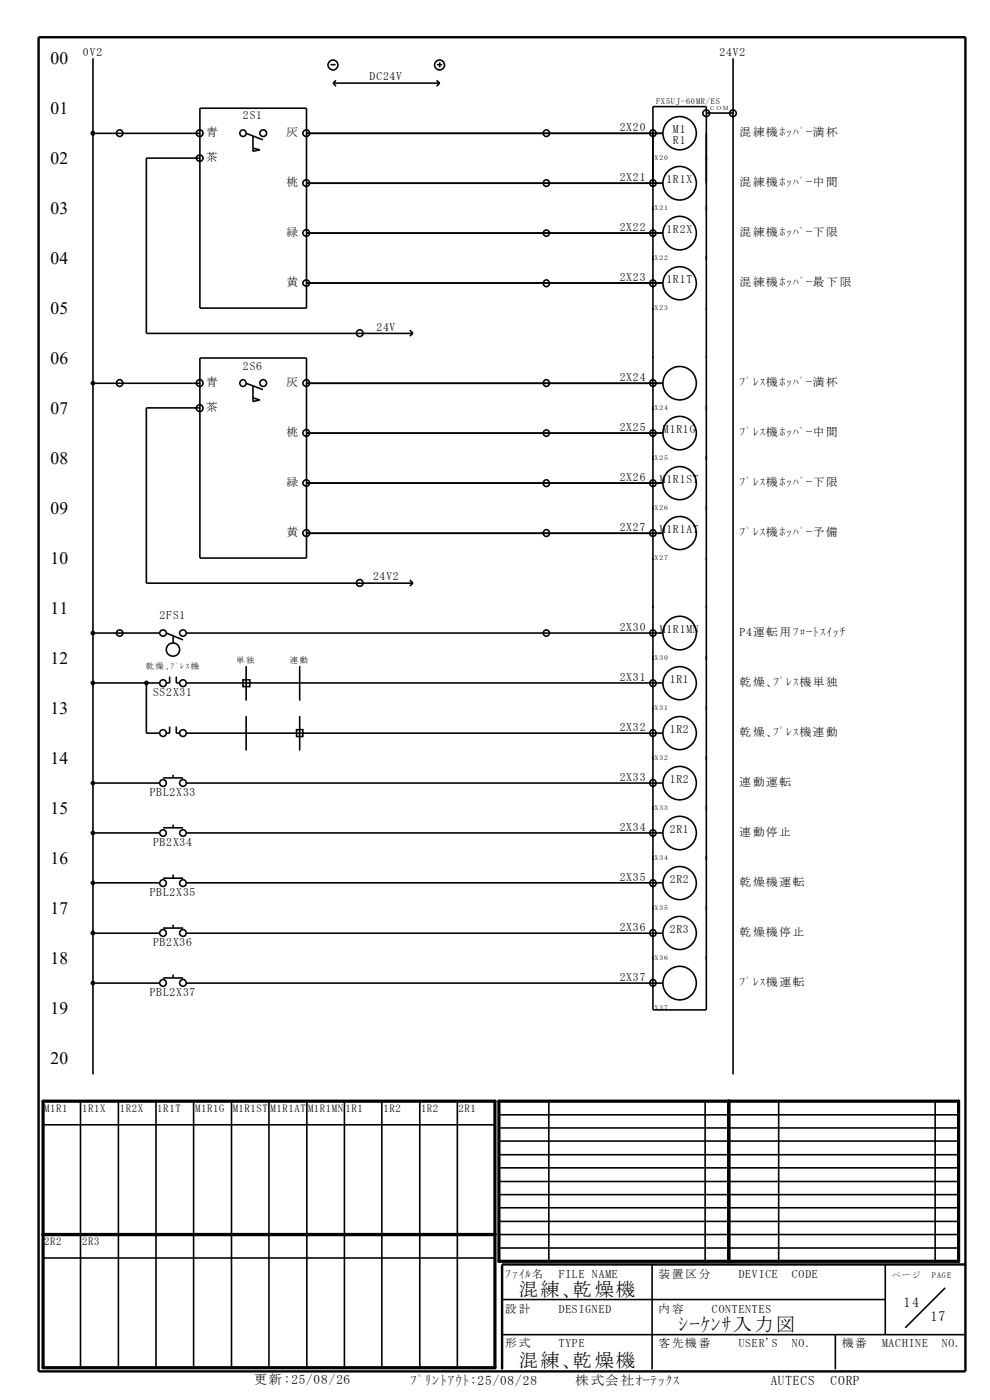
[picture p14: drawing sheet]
<svg xmlns="http://www.w3.org/2000/svg" width="210mm" height="297mm" viewBox="0 0 210 297" stroke-linecap="round" stroke-linejoin="round" font-family="sans-serif">
<defs><g id="words">
<g font-size="4.1">
<text x="110.1" y="274.8">混練､乾燥機</text>
<text x="143.9" y="282.3">ｼｰｹﾝｻ入力図</text>
<text x="110.1" y="290.1">混練､乾燥機</text>
</g>
<g font-size="3.7">
<text x="10.7" y="13.6">00</text>
<text x="10.7" y="24.2">01</text>
<text x="10.7" y="34.8">02</text>
<text x="10.7" y="45.4">03</text>
<text x="10.7" y="56.1">04</text>
<text x="10.7" y="66.6">05</text>
<text x="10.7" y="77.2">06</text>
<text x="10.7" y="87.8">07</text>
<text x="10.7" y="98.5">08</text>
<text x="10.7" y="109.1">09</text>
<text x="10.7" y="119.7">10</text>
<text x="10.7" y="130.2">11</text>
<text x="10.7" y="140.9">12</text>
<text x="10.7" y="151.5">13</text>
<text x="10.7" y="162.1">14</text>
<text x="10.7" y="172.6">15</text>
<text x="10.7" y="183.3">16</text>
<text x="10.7" y="193.9">17</text>
<text x="10.7" y="204.5">18</text>
<text x="10.7" y="215.1">19</text>
<text x="10.7" y="225.7">20</text>
</g>
<g font-size="3">
<text x="191.7" y="277.3">14</text>
<text x="197.3" y="280.2">17</text>
</g>
<g font-size="2.8">
<text x="53.8" y="293.6">更新:25/08/26</text>
<text x="87" y="293.8">ﾌﾟﾘﾝﾄｱｳﾄ:25/08/28</text>
<text x="122.1" y="293.7">株式会社ｵｰﾃｯｸｽ</text>
<text x="163.5" y="293.7">AUTECS</text>
<text x="176.2" y="293.7">CORP</text>
</g>
<g font-size="2.5">
<text x="17.6" y="11.8">0V2</text>
<text x="152.6" y="11.8">24V2</text>
<text x="78.4" y="17">DC24V</text>
<text x="43.7" y="28.9">青</text>
<text x="51.5" y="25.3">2S1</text>
<text x="60.8" y="28.9">灰</text>
<text x="131.5" y="27.9">2X20</text>
<text x="142.7" y="28.2">M1</text>
<text x="156.9" y="28.9">混練機ﾎｯﾊﾟｰ満杯</text>
<text x="43.7" y="34.2">茶</text>
<text x="142.7" y="30.6">R1</text>
<text x="60.8" y="39.5">桃</text>
<text x="131.5" y="38.4">2X21</text>
<text x="141.4" y="38.8">1R1X</text>
<text x="156.9" y="39.5">混練機ﾎｯﾊﾟｰ中間</text>
<text x="60.8" y="50.1">緑</text>
<text x="131.5" y="49">2X22</text>
<text x="141.4" y="49.4">1R2X</text>
<text x="156.9" y="50.1">混練機ﾎｯﾊﾟｰ下限</text>
<text x="131.5" y="59.6">2X23</text>
<text x="60.8" y="60.7">黄</text>
<text x="141.4" y="60">1R1T</text>
<text x="156.9" y="60.7">混練機ﾎｯﾊﾟｰ最下 限</text>
<text x="79.8" y="70.1">24V</text>
<text x="43.7" y="81.9">青</text>
<text x="51.5" y="78.4">2S6</text>
<text x="60.8" y="81.9">灰</text>
<text x="131.5" y="80.9">2X24</text>
<text x="156.9" y="81.9">ﾌﾟﾚｽ機ﾎｯﾊﾟｰ満杯</text>
<text x="43.7" y="87.2">茶</text>
<text x="60.8" y="92.5">桃</text>
<text x="131.5" y="91.5">2X25</text>
<text x="140.6" y="91.8">M1R1G</text>
<text x="156.9" y="92.6">ﾌﾟﾚｽ機ﾎｯﾊﾟｰ中間</text>
<text x="60.8" y="103.1">緑</text>
<text x="131.5" y="102.1">2X26</text>
<text x="139.9" y="102.5">M1R1ST</text>
<text x="156.9" y="103.1">ﾌﾟﾚｽ機ﾎｯﾊﾟｰ下限</text>
<text x="60.8" y="113.7">黄</text>
<text x="131.5" y="112.7">2X27</text>
<text x="139.9" y="113.1">M1R1AT</text>
<text x="156.9" y="113.7">ﾌﾟﾚｽ機ﾎｯﾊﾟｰ予備</text>
<text x="79.1" y="123.1">24V2</text>
<text x="33.9" y="131.4">2FS1</text>
<text x="131.5" y="133.9">2X30</text>
<text x="139.9" y="134.2">M1R1MN</text>
<text x="156.9" y="135">P4運転用ﾌﾛｰﾄｽｲｯﾁ</text>
<text x="32.5" y="147.7">SS2X31</text>
<text x="131.5" y="144.5">2X31</text>
<text x="142.1" y="144.9">1R1</text>
<text x="156.9" y="145.6">乾燥､ﾌﾟﾚｽ機単独</text>
<text x="131.5" y="155.1">2X32</text>
<text x="142.1" y="155.5">1R2</text>
<text x="156.9" y="156.1">乾燥､ﾌﾟﾚｽ機連動</text>
<text x="131.5" y="165.7">2X33</text>
<text x="142.1" y="166">1R2</text>
<text x="156.9" y="166.7">連動運転</text>
<text x="31.7" y="168.8">PBL2X33</text>
<text x="32.5" y="179.5">PB2X34</text>
<text x="131.5" y="176.3">2X34</text>
<text x="142.1" y="176.6">2R1</text>
<text x="156.9" y="177.4">連動停止</text>
<text x="31.7" y="190.1">PBL2X35</text>
<text x="131.5" y="186.9">2X35</text>
<text x="142.1" y="187.3">2R2</text>
<text x="156.9" y="188">乾燥機運転</text>
<text x="131.5" y="197.6">2X36</text>
<text x="142.1" y="197.9">2R3</text>
<text x="32.5" y="200.7">PB2X36</text>
<text x="156.9" y="198.6">乾燥機停止</text>
<text x="131.5" y="208.1">2X37</text>
<text x="156.9" y="209.2">ﾌﾟﾚｽ機運転</text>
<text x="31.7" y="211.3">PBL2X37</text>
<text x="107.2" y="271">ﾌｧｲﾙ名</text>
<text x="118.5" y="271">FILE NAME</text>
<text x="139.7" y="271">装置区 分</text>
<text x="156.7" y="271">DEVICE</text>
<text x="168" y="271">CODE</text>
<text x="107.2" y="278.5">設 計</text>
<text x="118.5" y="278.5">DESIGNED</text>
<text x="139.7" y="278.5">内容</text>
<text x="151" y="278.5">CONTENTES</text>
<text x="107.2" y="285.9">形 式</text>
<text x="118.5" y="285.9">TYPE</text>
<text x="139.7" y="285.9">客先機 番</text>
<text x="156.7" y="285.9">USER'S</text>
<text x="168" y="285.9">NO.</text>
<text x="178.6" y="285.9">機番</text>
<text x="187.1" y="285.9">MACHINE</text>
<text x="199.8" y="285.9">NO.</text>
</g>
<g font-size="2.3">
<text x="9.4" y="235.9">M1R1</text>
<text x="17.4" y="235.9">1R1X</text>
<text x="25.4" y="235.9">1R2X</text>
<text x="33.3" y="235.9">1R1T</text>
<text x="41.4" y="235.9">M1R1G</text>
<text x="49.4" y="235.9">M1R1ST</text>
<text x="57.4" y="235.9">M1R1AT</text>
<text x="65.3" y="235.9">M1R1MN</text>
<text x="73.3" y="235.9">1R1</text>
<text x="81.4" y="235.9">1R2</text>
<text x="89.3" y="235.9">1R2</text>
<text x="97.3" y="235.9">2R1</text>
<text x="9.4" y="264.2">2R2</text>
<text x="17.4" y="264.2">2R3</text>
</g>
<g font-size="1.8">
<text x="139.2" y="22">FX5UJ-60MR/ES</text>
<text x="30.9" y="142">乾 燥 ､ﾌﾟﾚｽ機</text>
<text x="50.1" y="140.6">単 独</text>
<text x="61.5" y="140.6">連 動</text>
<text x="189.2" y="271">ペ ー ジ</text>
<text x="197.7" y="271">PAGE</text>
</g>
<g font-size="1.4">
<text x="138.9" y="34">X20</text>
<text x="138.9" y="44.6">X21</text>
<text x="138.9" y="55.2">X22</text>
<text x="138.9" y="65.8">X23</text>
<text x="138.9" y="87">X24</text>
<text x="138.9" y="97.6">X25</text>
<text x="138.9" y="108.2">X26</text>
<text x="138.9" y="118.9">X27</text>
<text x="138.9" y="140">X30</text>
<text x="138.9" y="150.6">X31</text>
<text x="138.9" y="161.3">X32</text>
<text x="138.9" y="171.9">X33</text>
<text x="138.9" y="182.5">X34</text>
<text x="138.9" y="193">X35</text>
<text x="138.9" y="203.7">X36</text>
<text x="138.9" y="214.3">X37</text>
</g>
<text font-size="1.2" x="150.5" y="23.3">ＣＯＭ</text>
</g></defs>
<path d="M9.1 233.6h95.9v56.6h-95.9zM105.8 233.6h97.5v34h-97.5zM154.6 233.6v34M9.1 261.9h95.9" fill="none" stroke="#000" stroke-width=".68"/>
<g fill="none" stroke="#000" stroke-width=".34">
<path d="M19.7 12.4v215.5M70.1 13.7h1.1M70.7 17.6h22.6M70.7 17.6l.6 .7M71.3 17l-.6 .6M92.6 17l.7 .6M92.7 13.7h1.1M93.3 13.2v1.1M93.3 17.6l-.7 .7M155.5 12.4v215.5M19.7 28.3h22.7M42.4 33.5h-11.4v37.2h56.6"/>
<path d="M42.4 23h22.6v42.4h-22.6zM52.2 28.3l3.6 1.4M53.7 28.8v3.3l1.4-.3-1.4-.4M65 28.3h75.6M65 38.9h75.6M138.5 22.6h11.3v191.6h-11.3zM149.8 24h5.7M65 49.5h75.6M42.4 75.9h22.6v42.5h-22.6zM65 60h75.6M86.9 70l.7 .7M87.6 70.7l-.7 .6"/>
<path d="M19.7 81.3h22.7M42.4 86.5h-11.4v37.2h56.6M52.2 81.3l3.6 1.4M53.7 81.8v3.4l1.4-.4-1.4-.4M65 81.3h75.6M65 91.9h75.6M65 102.5h75.6M65 113.1h75.6M19.7 134.3h14.2M35.3 134.3l3.5 1.4M36.7 134.9v1.5M39.5 134.3h101.1"/>
<path d="M86.9 123l.7 .7M87.6 123.7l-.7 .6M19.7 144.9h14.2M31 144.9v10.6h2.9M36 143.5v1.4h-.7M36 154.1v1.4h-.7M37.4 143.5v1.4h.7M37.4 154.1v1.4h.7M39.5 144.9h101.1M39.5 155.5h101.1M51.5 144.2h1.5v1.5h-1.5zM52.2 141.4v7.1"/>
<path d="M52.2 152v7.1M62.9 154.8h1.3v1.4h-1.3zM63.6 141.4v7.1M63.6 152v7.1M19.7 166.1h14.2M19.7 176.7h14.2M34.6 165h4.2M34.6 175.6h4.2M36.7 164.4v.6M36.7 174.9v.7M39.5 166.1h101.1M39.5 176.7h101.1"/>
<path d="M19.7 187.3h14.2M19.7 198h14.2M34.6 186.3h4.2M34.6 196.9h4.2M36.7 185.5v.8M36.7 196.2v.7M39.5 187.3h101.1M39.5 198h101.1M19.7 208.6h14.2M34.6 207.5h4.2M36.7 206.8v.7M39.5 208.6h101.1"/>
<path d="M9.1 238.6h95.9M17.1 233.6v56.6M25.1 233.6v56.6M33.1 233.6v56.6M41.1 233.6v56.6M49.1 233.6v56.6M57 233.6v56.6M65.1 233.6v56.6M73.1 233.6v56.6M81 233.6v56.6M89 233.6v56.6M97 233.6v56.6"/>
<path d="M105.8 239.3h97.5M105.8 236.5h97.5M116.4 233.6v34M149.6 233.6v34M165.2 233.6v34M198.4 233.6v34M105.8 259.1h97.5M105.8 256.2h97.5M105.8 253.4h97.5M105.8 250.6h97.5M105.8 247.8h97.5M105.8 245h97.5"/>
<path d="M105.8 242.1h97.5M9.1 266.9h95.9M105.8 264.8h97.5M105.8 261.9h97.5M106.5 275.7h81.3M138.3 268.2v22.3M187.8 268.2v14.9M200.5 273.2l-8.5 8.5M106.5 283.1h98.3M177.2 283.1v7.4"/>
<circle cx="70.6" cy="13.8" r="1.05"/>
<circle cx="93.2" cy="13.8" r="1.05"/>
<circle cx="25.4" cy="28.3" r=".69"/>
<circle cx="42.4" cy="28.3" r=".71"/>
<circle cx="42.4" cy="33.6" r=".69"/>
<circle cx="51.5" cy="28.2" r=".68"/>
<circle cx="55.8" cy="28.3" r=".71"/>
<circle cx="65" cy="38.8" r=".71"/>
<circle cx="65" cy="28.3" r=".71"/>
<circle cx="115.9" cy="28.2" r=".68"/>
<circle cx="115.9" cy="38.8" r=".68"/>
<circle cx="138.5" cy="28.2" r=".68"/>
<circle cx="138.5" cy="38.8" r=".68"/>
<circle cx="144.2" cy="38.9" r="3.5"/>
<circle cx="144.2" cy="28.3" r="3.5"/>
<circle cx="149.8" cy="24" r=".71"/>
<circle cx="155.5" cy="24" r=".7"/>
<circle cx="65" cy="49.4" r=".71"/>
<circle cx="115.9" cy="49.5" r=".66"/>
<circle cx="138.5" cy="49.5" r=".66"/>
<circle cx="144.2" cy="49.5" r="3.5"/>
<circle cx="65" cy="60.1" r=".69"/>
<circle cx="76.3" cy="70.7" r=".71"/>
<circle cx="115.9" cy="60.1" r=".68"/>
<circle cx="138.5" cy="60.1" r=".69"/>
<circle cx="144.2" cy="60.1" r="3.5"/>
<circle cx="25.4" cy="81.2" r=".69"/>
<circle cx="42.4" cy="81.3" r=".71"/>
<circle cx="42.4" cy="86.6" r=".71"/>
<circle cx="51.5" cy="81.2" r=".68"/>
<circle cx="55.8" cy="81.3" r=".72"/>
<circle cx="65" cy="81.3" r=".71"/>
<circle cx="65" cy="91.8" r=".71"/>
<circle cx="115.9" cy="81.2" r=".68"/>
<circle cx="115.9" cy="91.9" r=".67"/>
<circle cx="138.5" cy="81.2" r=".69"/>
<circle cx="138.5" cy="91.9" r=".67"/>
<circle cx="144.2" cy="81.3" r="3.5"/>
<circle cx="144.2" cy="91.9" r="3.5"/>
<circle cx="65" cy="113.1" r=".72"/>
<circle cx="65" cy="102.5" r=".7"/>
<circle cx="115.9" cy="113.1" r=".69"/>
<circle cx="115.9" cy="102.5" r=".69"/>
<circle cx="138.5" cy="102.5" r=".69"/>
<circle cx="138.5" cy="113.1" r=".69"/>
<circle cx="144.2" cy="113.1" r="3.5"/>
<circle cx="144.2" cy="102.5" r="3.5"/>
<circle cx="25.4" cy="134.3" r=".67"/>
<circle cx="34.6" cy="134.3" r=".69"/>
<circle cx="36.7" cy="137.8" r="1.41"/>
<circle cx="38.8" cy="134.3" r=".69"/>
<circle cx="76.3" cy="123.7" r=".71"/>
<circle cx="115.9" cy="134.3" r=".66"/>
<circle cx="138.5" cy="134.3" r=".67"/>
<circle cx="144.2" cy="134.3" r="3.5"/>
<circle cx="34.6" cy="155.5" r=".71"/>
<circle cx="34.6" cy="144.9" r=".71"/>
<circle cx="38.8" cy="155.5" r=".71"/>
<circle cx="38.8" cy="144.9" r=".71"/>
<circle cx="138.5" cy="155.5" r=".69"/>
<circle cx="138.5" cy="144.9" r=".69"/>
<circle cx="144.2" cy="155.5" r="3.5"/>
<circle cx="144.2" cy="144.9" r="3.5"/>
<circle cx="34.6" cy="166.1" r=".71"/>
<circle cx="34.6" cy="176.7" r=".69"/>
<circle cx="38.8" cy="166.1" r=".71"/>
<circle cx="38.8" cy="176.7" r=".69"/>
<circle cx="138.5" cy="166.1" r=".69"/>
<circle cx="138.5" cy="176.7" r=".67"/>
<circle cx="144.2" cy="176.7" r="3.5"/>
<circle cx="144.2" cy="166.1" r="3.5"/>
<circle cx="34.6" cy="187.3" r=".71"/>
<circle cx="34.6" cy="197.9" r=".71"/>
<circle cx="38.8" cy="187.3" r=".71"/>
<circle cx="38.8" cy="197.9" r=".71"/>
<circle cx="138.5" cy="187.3" r=".69"/>
<circle cx="138.5" cy="197.9" r=".69"/>
<circle cx="144.2" cy="187.3" r="3.5"/>
<circle cx="144.2" cy="197.9" r="3.5"/>
<circle cx="34.6" cy="208.5" r=".71"/>
<circle cx="38.8" cy="208.5" r=".71"/>
<circle cx="138.5" cy="208.5" r=".69"/>
<circle cx="144.2" cy="208.6" r="3.5"/>
</g>
<path d="M8.2 7.9h196.6v283h-196.6zM204.8 268.2h-98.3v22.3" fill="none" stroke="#000" stroke-width=".51"/>
<g fill="#000" stroke="#000" stroke-width=".34">
<circle cx="19.7" cy="28.3" r=".36"/>
<circle cx="19.7" cy="81.3" r=".33"/>
<circle cx="19.7" cy="134.3" r=".34"/>
<circle cx="19.7" cy="144.9" r=".34"/>
<circle cx="31.1" cy="144.9" r=".34"/>
<circle cx="19.7" cy="176.7" r=".33"/>
<circle cx="19.7" cy="166.1" r=".33"/>
<circle cx="19.7" cy="197.9" r=".35"/>
<circle cx="19.7" cy="187.3" r=".33"/>
<circle cx="19.7" cy="208.5" r=".33"/>
</g>
<use href="#words"/>
</svg>
